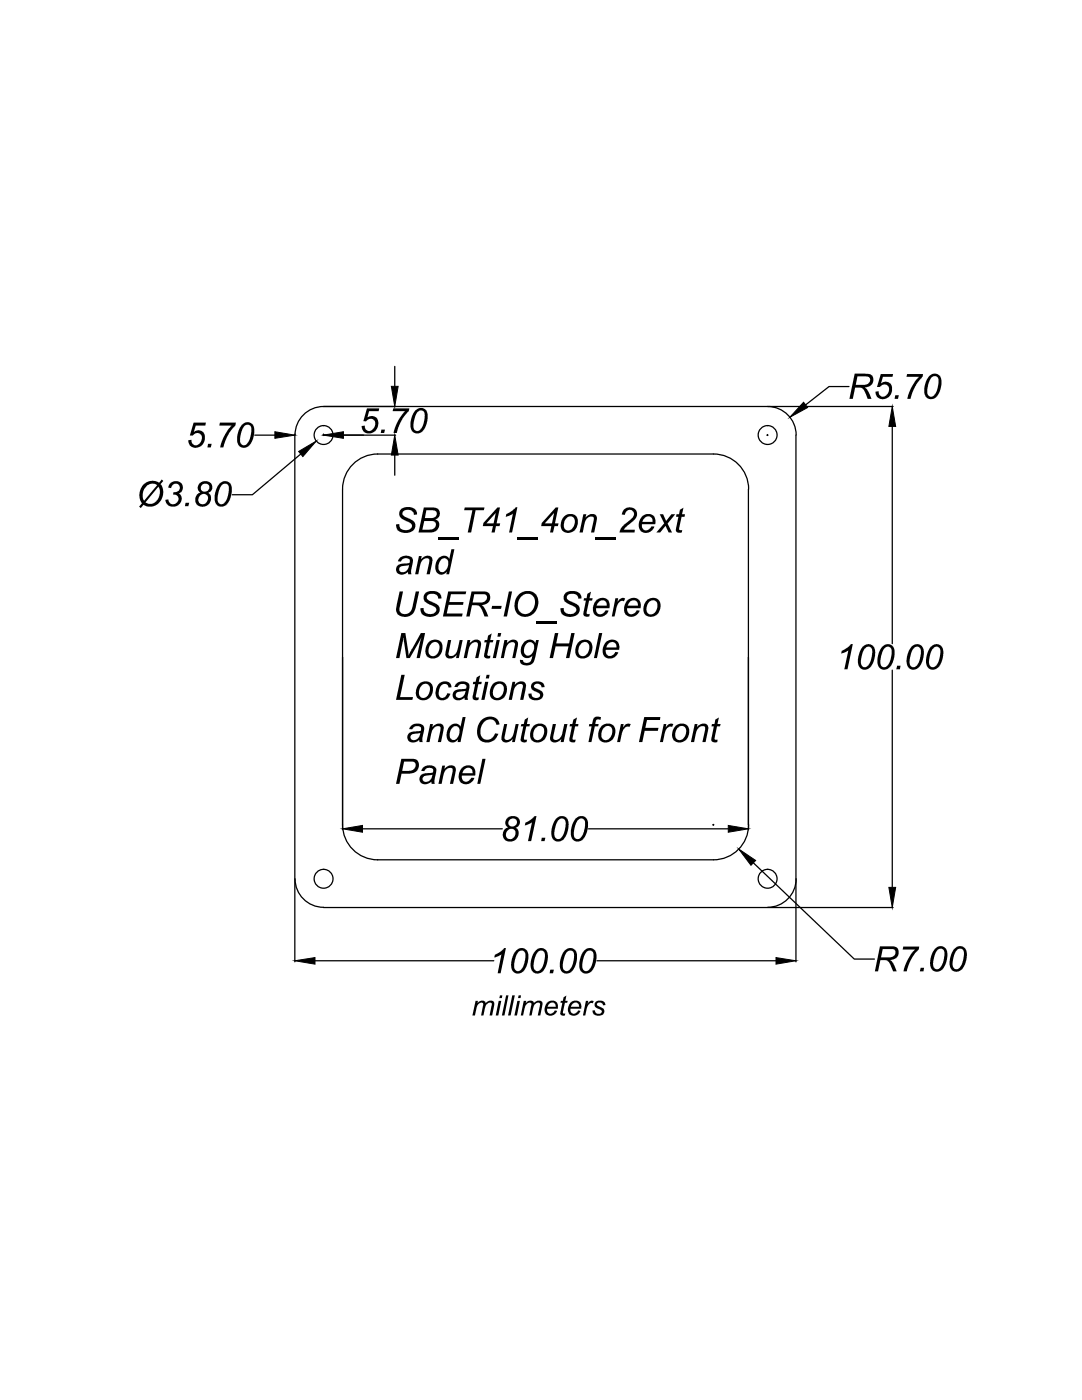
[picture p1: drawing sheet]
<svg xmlns="http://www.w3.org/2000/svg" width="216mm" height="279mm" viewBox="0 0 216 279" stroke-linecap="round" stroke-linejoin="round" font-family="sans-serif">
<!-- layer: 0 -->
<g fill="none" stroke="#000" stroke-width=".25">
<path d="M78.8 73.1v4M169.4 77.1h-4l-4.7 3.7M50.8 86.8h4M58.8 86.6v.2M58.8 86.8v88.6M60 90.6l-9.6 8.1h-4.1M64.5 86.8h14.4M64.5 86.6v.3M75.3 90.6h67.1a7 7 0 0 1 7 7M75.4 90.6a7 7 0 0 0-7 7v68M78.8 90.8v4M149.3 97.6v68"/>
<path d="M153 86.8h.2M153.1 86.7v.2M153.2 81.1a5.7 5.7 0 0 1 5.7 5.7M158.8 86.8v88.6M178 85.1v43.4M178.2 81.1h-113.6a5.7 5.7 0 0 0-5.7 5.7M178 133.7v43.4M58.8 175.5v16.5M58.9 175.4a5.7 5.7 0 0 0 5.7 5.7M68.4 164.6a7 7 0 0 0 7 7M72.3 165.4h27.9M117.4 165.4h27.9"/>
<path d="M142.2 164.6h.2M142.4 164.5v.2M149.4 164.6a7 7 0 0 1-7 7h-67.1M150.3 172.2l20.2 19.2h4M158.8 175.5v16.5M158.9 175.4a5.7 5.7 0 0 1-5.7 5.7M62.9 191.7h35.6M64.5 181.1h113.7M119.1 191.7h35.7"/>
<circle cx="64.6" cy="86.8" r="1.88"/>
<circle cx="153.2" cy="86.8" r="1.88"/>
<circle cx="64.6" cy="175.4" r="1.88"/>
<circle cx="153.2" cy="175.4" r="1.88"/>
</g>
<g fill="#000" stroke="#000" stroke-width=".2">
<path d="M78.1 77.1h1.3l-.6 4zM54.8 86.2l4 .6-4 .7zM59.6 90.1l3.5-2.1-2.7 3.1zM64.5 86.8l4-.6v1.3zM78.8 86.8l.6 4h-1.3zM160.3 80.3l.8 1-3.5 2zM178 81.1l.7 4h-1.3zM68.4 165.4l3.9-.7v1.4zM145.3 164.7l4 .7-4 .7zM147.4 169.4l3.4 2.3-1 1zM177.4 177.1h1.3l-.7 4zM58.8 191.7l4.1-.6v1.3z"/>
<path d="M154.8 191.1l4 .6-4 .7z"/>
</g>
<g fill="#000">
<path d="M175.8 74.6h2.4l-.1 .6h-1.9l-.4 1.3 .8-.3 .7 .1 .6 .6 .1 1.1-.2 .7-.6 .6-1 .4-.6-.1a1.38 1.38 0 0 1-.9-1.4l.6-.1v.1a.93 .93 0 0 0 .8 1 .93 .93 0 0 0 1.1-.7l.2-.8a1 1 0 0 0-.7-.9 1 1 0 0 0-1.2 .4h-.5zM178.6 78.9h.8l-.2 .7h-.7zM181 74.6h3.2l-.1 .6-1.5 1.9-.5 1.2-.4 1.3h-.7l.3-1.1 1.2-2.3 .9-1h-2.5zM33.9 96.5l.6-.4 .9-.1 .9 .5 .2 .8-.2 .7-.6 .5 .3 .2 .3 .7-.2 .7-.4 .6-.6 .4h-1.1l-.7-.5-.3-.8 .6-.1 .1 .3a.99 .99 0 0 0 1.6 .3 .99 .99 0 0 0-.3-1.6h-.5l.1-.5h.5a.85 .85 0 0 0 .8-.9 .85 .85 0 0 0-.8-.8 .85 .85 0 0 0-.9 .8l-.1 .1-.5-.1zM38.6 84.3h2.5l-.1 .6h-1.9l-.4 1.3 .8-.3 .7 .1 .6 .6 .1 1.1-.2 .7-.5 .5-1.1 .5-.8-.2-.5-.5-.2-.8 .6-.1a.95 .95 0 0 0 .8 1.1 .95 .95 0 0 0 1.1-.7l.2-.8a1 1 0 0 0-.8-1 1 1 0 0 0-1.1 .5h-.5zM41.5 88.6h.7l-.1 .7h-.7zM43.9 84.3h3.2l-.1 .6-.9 .9-.6 1.1-.9 2.4h-.7l.3-1.1 1.2-2.3 .9-1h-2.5zM73.2 81.5h2.5l-.1 .6h-2l-.3 1.2 .7-.3 1 .2 .4 .7 .1 .7-.5 1.2-.5 .5-.6 .2h-.8l-.6-.4-.3-1.1 .6-.1v.2a.94 .94 0 0 0 .8 .9 .94 .94 0 0 0 1.1-.7l.1-.4a.99 .99 0 0 0-.5-1.3 .99 .99 0 0 0-1.3 .5l-.5-.1zM76.1 85.7h.7l-.1 .7h-.7zM78.5 81.5h3.2l-.1 .6-.9 .9-.6 1-.6 1.3-.3 1.1h-.7l.5-1.5 .7-1.4 1.1-1.4h-2.5zM37 100.3h.7l-.1 .7h-.7zM80 101.7l.4-.3 .7-.2 1.3 .2 .5 .3 .3 .6v.4l-.6 .1a1.26 1.26 0 0 0-.9-1.1 1.26 1.26 0 0 0-1.3 .4 .91 .91 0 0 0 .9 1.2l1 .6 .5 .5 .1 .8-.6 .8-1 .4h-.7l-1-.4-.4-.4-.2-.9 .7-.1a1.29 1.29 0 0 0 2 1.1 .81 .81 0 0 0 .5-.9 .81 .81 0 0 0-.8-.7l-1.1-.5-.6-.6v-.7z"/>
<path d="M79.7 118h.7l-.7 3.6a1.2 1.2 0 0 0 .9 1 1.2 1.2 0 0 0 1.3-.5l.4-1 .7-3.1h.6l-.6 3.3-.4 .8-.7 .7-.8 .3-1.3-.2-.5-.4-.2-.5v-1zM83.6 111h.5l-.1 .6 .7-.5 .5-.2a.97 .97 0 0 1 1 .4 .97 .97 0 0 1 0 1.1l-.4 2.2h-.7l.5-2.3a.62 .62 0 0 0-.1-.8 .62 .62 0 0 0-.8 0l-.5 .4-.2 .4-.5 2.3h-.7zM87.4 107.2h4.1v.5h-4.1zM92.7 101.3h4l-.2 .5h-1.6l-.9 4.5h-.7l1-4.5h-1.7zM101 102.6l1.3-.8 .6-.6h.3l-1 5.1h-.6l.7-3.8-1.4 .6zM103.3 107.2h4.1v.5h-4.1zM116.4 102.6h.6l-.2 .7 .6-.5 .7-.2a.97 .97 0 0 1 .9 .4 .97 .97 0 0 1 0 1.1l-.4 2.2h-.7l.5-2.3a.65 .65 0 0 0-.2-.9 .65 .65 0 0 0-.9 .2l-.2 .2-.4 .6-.4 2.2h-.7zM118.9 107.2h4v.5h-4zM124.6 101.6l.5-.3h.9l.7 .3 .3 .4 .1 .8-.3 .8-2.3 2 2.2 .1-.1 .6h-3l.3-.8 .4-.5 1.8-1.6a.92 .92 0 0 0-.1-1.6 .92 .92 0 0 0-1.3 .9h-.6l.1-.6zM131.6 102.6h.7l.6 1.4 1.1-1.4h.7l-1.5 1.9 .9 1.8h-.7l-.6-1.3-1.1 1.3h-.7l1.5-1.8zM135.7 101.7l.7-.4-.3 1.3h.6l-.1 .5h-.6l-.5 2.2a.39 .39 0 0 0 .1 .5 .39 .39 0 0 0 .5 0l-.1 .5h-.2a.73 .73 0 0 1-.8-.2 .73 .73 0 0 1-.1-.9l.5-2.1h-.5l.1-.5h.5zM80.1 134.7h.7l-1 4.4h2.6l-.1 .6h-3.3z"/>
<path d="M80.1 126.3h.8l.6 4.5 2.5-4.5h.8l-1 5h-.7l1-4.3-2.3 4.3h-.7l-.6-4.2-.8 4.2h-.7zM84.8 118.5l1-.5h1.3l.7 .5 .3 .6v.3l-.7 .1a1.26 1.26 0 0 0-1-1 1.26 1.26 0 0 0-1.2 .6 1.27 1.27 0 0 0 1 1.1l1 .4 .5 .6v.8l-.5 .7-1.2 .4-.9-.1-.6-.2-.5-.6-.1-.8 .6-.1a1.29 1.29 0 0 0 2 1.1l.2-.1a.79 .79 0 0 0 .3-.8 .79 .79 0 0 0-.7-.6l-1.1-.5-.5-.5-.2-.9zM89.4 118h3.6l-.1 .6h-2.9l-.4 1.6h2.9l-.1 .5h-2.9l-.4 1.7h3.2l-.1 .6h-3.8zM87.5 136.5l1-.5h.6l.5 .2a.94 .94 0 0 1 .5 1h-.6a.9 .9 0 0 0-1-.7 .9 .9 0 0 0-.8 .9l-.2 .9a.83 .83 0 0 0 .7 1 .83 .83 0 0 0 1-.8l.1-.1h.6l-.5 .8-.9 .6-.9-.2-.5-.4-.2-1.1 .2-.8zM89.4 127.7h.6l-.4 2.4a.61 .61 0 0 0 .1 .8 .61 .61 0 0 0 .8-.1l.7-.7 .5-2.4h.6l-.7 3.6h-.6l.1-.6-.5 .5-.8 .2a1 1 0 0 1-.9-.5 1 1 0 0 1 .1-1zM93.3 127.7h.5l-.1 .7 1-.7a1 1 0 0 1 1.1 .3 1 1 0 0 1 .1 1.2l-.5 2.1h-.6l.5-2.3a.6 .6 0 0 0-.1-.8 .6 .6 0 0 0-.8 .1l-.5 .3-.3 .6-.4 2.1h-.7zM95.1 135.2l.7-.4-.3 1.3h.6l-.1 .4h-.6l-.4 2a.42 .42 0 0 0 0 .6 .42 .42 0 0 0 .5 .1l-.1 .5-.2 .1a.72 .72 0 0 1-.8-.3 .72 .72 0 0 1 0-.8l.4-2.2h-.5l.1-.4h.5zM97.4 126.8l.7-.4-.3 1.3h.7l-.2 .5h-.6l-.4 2a.42 .42 0 0 0 0 .6 .42 .42 0 0 0 .6 .1l-.1 .5h-.2a.73 .73 0 0 1-.9-.2 .73 .73 0 0 1 0-.9l.4-2.1h-.5l.1-.5h.5zM98.2 120.9h1.9l-.1 .6h-1.9zM100.7 127.7h.5l-.1 .7 1-.7a1 1 0 0 1 1.1 .3 1 1 0 0 1 .1 1.2l-.5 2.1h-.6l.5-2.3a.62 .62 0 0 0-.1-.8 .62 .62 0 0 0-.9 .1l-.6 .7-.6 2.3h-.6zM101.5 118h.7l-1 5h-.7zM102.3 136.1h.5l-.1 .6 .4-.4 .8-.3a1.02 1.02 0 0 1 1 .4 1.02 1.02 0 0 1 0 1.1l-.5 2.2h-.6l.5-2.3a.62 .62 0 0 0-.2-.9 .62 .62 0 0 0-.8 .1l-.4 .4-.3 .6-.5 2.1h-.6z"/>
<path d="M106.1 136.5l.8-.5 1 .1a1.06 1.06 0 0 1 .8 1l-.6 .1a.77 .77 0 0 0-.7-.7 .77 .77 0 0 0-.9 .5l.3 .3 1.2 .6a1.1 1.1 0 0 1 .2 1.3 1.1 1.1 0 0 1-1.3 .6l-.7-.1-.6-.5-.2-.8h.7a.86 .86 0 0 0 .7 .9 .86 .86 0 0 0 1-.6l-.3-.4-1-.5a.95 .95 0 0 1-.4-1.3zM110.7 126.3h.7l-.4 2.1h2.6l.4-2.1h.7l-1.1 5h-.7l.5-2.3h-2.5l-.6 2.3h-.6zM112.7 118.5l.8-.5h1.5l.8 .5 .2 .6v.3l-.6 .1a1.26 1.26 0 0 0-1-1 1.26 1.26 0 0 0-1.3 .6 1.27 1.27 0 0 0 1.1 1.1l.9 .4 .5 .6v1l-.6 .6-.5 .2-1 .1-1.1-.3-.4-.6-.2-.8 .7-.1a1.21 1.21 0 0 0 1.8 1.2l.3-.2a.79 .79 0 0 0 .4-.8 .79 .79 0 0 0-.8-.6l-1.1-.6a1.16 1.16 0 0 1-.4-1.8zM117.2 118.5l.7-.4-.3 1.3h.7l-.2 .5h-.6l-.4 2.1a.41 .41 0 0 0 0 .5 .41 .41 0 0 0 .6 0l-.1 .5h-.2a.73 .73 0 0 1-.9-.1 .73 .73 0 0 1 0-.9l.4-2.1h-.5l.1-.5h.5zM119.5 126.3h.7l-1.1 5h-.6zM122.8 119.4h.5l-.1 .8 .5-.6a.77 .77 0 0 1 1-.2l-.2 .6a1.02 1.02 0 0 0-1.4 1l-.5 2h-.5zM168 129.9l1.1-.7 .7-.7h.4l-1.1 5.1h-.6l.8-3.8-1.5 .6zM179 132.9h.7l-.1 .7h-.8zM85.8 144.5h.6l-.1 .6 .5-.4 .7-.3a.94 .94 0 0 1 .9 .4 .94 .94 0 0 1 .1 1l-.5 2.3h-.6l.5-2.3a.62 .62 0 0 0-.1-.8 .62 .62 0 0 0-.9 0l-.7 .8-.5 2.3h-.6zM88.3 152.8h.5l-.1 .6 .5-.4 .7-.2a.97 .97 0 0 1 1 .4 .97 .97 0 0 1 0 1l-.5 2.2h-.6l.5-2.3a.65 .65 0 0 0-.2-.8 .65 .65 0 0 0-.9 .2l-.3 .2-.3 .6-.5 2.1h-.6zM96.3 151.4h.6l-1.1 5h-.6zM96 143.7l.8-.5 1.3-.2 .8 .3 .6 .6 .2 .7-.7 .1-.2-.7-.4-.3-.8-.1-.5 .1-.8 .7-.4 .9v1.1l.1 .5 .4 .5 .4 .2 1.1-.1 .6-.5 .3-.6h.6l-.3 .8-.7 .6-.7 .3-.9 .1-.8-.3-.5-.6-.3-.9v-1l.4-1z"/>
<path d="M100.6 144.5h.6l-.5 2.3a.61 .61 0 0 0 .2 .8 .61 .61 0 0 0 .8-.1l.3-.2 .4-.7 .5-2.1h.6l-.8 3.6h-.5l.1-.6-.4 .4-.6 .2a.96 .96 0 0 1-1.1-.3 .96 .96 0 0 1-.1-1.1zM104.7 143.6l.7-.4-.3 1.3h.6l-.1 .5h-.6l-.4 2.1a.39 .39 0 0 0 0 .5 .39 .39 0 0 0 .6 0l-.3 .5a.75 .75 0 0 1-.9-.1 .75 .75 0 0 1 0-.9l.4-2.1h-.5l.1-.5h.5zM110.3 144.5h.6l-.5 2.3a.64 .64 0 0 0 .2 .8 .64 .64 0 0 0 .9-.1l.6-.8 .5-2.2h.6l-.7 3.6h-.6l.1-.6-.5 .4-.7 .3a.98 .98 0 0 1-1-.5 .98 .98 0 0 1 0-1zM114.4 143.6l.7-.4-.3 1.3h.6l-.1 .5h-.5l-.5 2a.41 .41 0 0 0 0 .5 .41 .41 0 0 0 .5 .1v.5l-.4 .1a.69 .69 0 0 1-.7-.3 .69 .69 0 0 1 0-.8l.4-2.1h-.4v-.5h.5zM118.4 143.4a1.26 1.26 0 0 1 1.5-.3l-.1 .6a.59 .59 0 0 0-.6-.1 .59 .59 0 0 0-.3 .5l-.1 .4h.7l-.1 .5h-.7l-.7 3.1h-.6l.7-3.1h-.6l.1-.5h.5zM123.9 144.5h.5l-.1 .7 .3-.3a.97 .97 0 0 1 1.2-.4l-.2 .6a1.25 1.25 0 0 0-1.5 1.2l-.4 1.8h-.6zM128.6 143.1h3.2l-.1 .6h-2.6l-.3 1.6h2.6l-.1 .6h-2.7l-.4 2.2h-.7zM132.4 144.5h.6l-.2 .7 .5-.6a.84 .84 0 0 1 1.1-.1l-.3 .6a1.26 1.26 0 0 0-1.5 1.4l-.3 1.6h-.6zM138.6 144.5h.6l-.1 .6 .5-.4 .7-.3a.97 .97 0 0 1 .9 .4 .97 .97 0 0 1 .1 1.1l-.5 2.2h-.6l.5-2.3a.59 .59 0 0 0-.1-.7 .59 .59 0 0 0-.6-.2l-.5 .3-.4 .5-.6 2.4h-.6zM142.7 143.6l.8-.4-.3 1.3h.6l-.1 .5h-.6l-.5 2.1a.37 .37 0 0 0 .1 .5 .37 .37 0 0 0 .5 0l-.1 .5h-.3a.7 .7 0 0 1-.8-.2 .7 .7 0 0 1 0-.8l.4-2.1h-.4l.1-.5h.5zM104.8 164.2l1.2-.7 .7-.6h.3l-1 5h-.6l.8-3.8-1.5 .6zM108.1 167.2h.7l-.1 .7h-.7z"/>
<path d="M98.7 190.5l1.4-.7 .5-.6h.4l-1.1 5h-.6l.8-3.8-.6 .4-.9 .3zM109.8 193.5h.7l-.2 .7h-.6zM180.2 188.9h3.2l-.1 .6-.7 .7-.8 1.2-.9 2.5h-.6l.4-1.5 .7-1.5 1.2-1.4h-2.5zM183.7 193.1h.7l-.1 .8h-.8zM94.9 199.7h.5l-.1 .5 .4-.4 .6-.1a.57 .57 0 0 1 .6 .5l.5-.4 .5-.1a.73 .73 0 0 1 .7 .3 .73 .73 0 0 1 0 .8l-.4 1.9h-.5l.4-2a.48 .48 0 0 0-.3-.6 .48 .48 0 0 0-.6 .3l-.4 .5-.3 1.8h-.5l.4-2a.46 .46 0 0 0-.3-.6 .46 .46 0 0 0-.6 .2l-.4 .7-.3 1.7h-.5zM101 198.6h.5l-.8 4.1h-.6zM102.2 198.6h.5l-.8 4.1h-.5zM104.5 199.7h.5l-.1 .5 .4-.4 .6-.1a.57 .57 0 0 1 .6 .5l.4-.3 .6-.2a.71 .71 0 0 1 .7 .3 .71 .71 0 0 1 0 .8l-.4 1.9h-.5l.4-2a.5 .5 0 0 0-.3-.6 .5 .5 0 0 0-.6 .3l-.4 .7-.3 1.6h-.5l.4-2a.46 .46 0 0 0-.3-.6 .46 .46 0 0 0-.6 .2l-.3 .6-.4 1.8h-.5zM112.5 199l.5-.3-.2 1h.5l-.1 .4h-.5l-.3 1.6a.33 .33 0 0 0-.1 .5 .33 .33 0 0 0 .5 0l-.1 .5h-.4a.55 .55 0 0 1-.5-.3 .55 .55 0 0 1 .1-.6l.3-1.7h-.4l.1-.4h.4zM116.9 199.7h.5l-.2 .6 .5-.5 .6-.1 .2 .1-.2 .5a1.03 1.03 0 0 0-1.2 1.1l-.3 1.3h-.5zM118.9 199.9l.5-.2 .9 .1 .3 .2 .2 .4v.2h-.5a.63 .63 0 0 0-.5-.5 .63 .63 0 0 0-.7 .4l1.1 .6a.89 .89 0 0 1 .3 1.2 .89 .89 0 0 1-1.1 .4l-.6-.1-.5-.4-.1-.6h.5a.68 .68 0 0 0 .7 .7 .68 .68 0 0 0 .7-.5l-.9-.6a.73 .73 0 0 1-.3-1.3z"/>
<path d="M170.5 74.6h2.8l.4 .1 .4 .4 .2 .9-.2 .6-.7 .5-.8 .2 .7 .9 .6 1.4h-.8l-.7-1.7a.91 .91 0 0 0-1-.5h-.8l-.4 2.2h-.7zM171.1 75.1l-.3 1.7h1.8l.7-.3a.77 .77 0 0 0 .3-.9 .77 .77 0 0 0-.9-.5z"/>
<path d="M185.4 75.1l.7-.5h.8l.7 .5 .3 .8-.1 1.1-.4 1.5-.8 .9-.8 .3-.9-.3-.3-.3-.2-.7v-1l.3-1.1zM185.9 75.3l-.6 1-.3 1.4v.6a.83 .83 0 0 0 .8 .9 .83 .83 0 0 0 .9-.7l.4-1.1 .2-1.3a.82 .82 0 0 0-.4-.9 .82 .82 0 0 0-1 .1z"/>
<path d="M39.7 96.6l.8-.5 .8-.1 .8 .4 .2 .4 .1 .7-.2 .4-.7 .5 .6 .5v1l-.4 .7-.4 .3-.5 .2h-.8l-.5-.2-.4-.5-.1-.3v-.9l.4-.6 .6-.3-.2-.2a1.12 1.12 0 0 1-.1-1.5zM40.1 97.3a.84 .84 0 0 0 1.6 0 .84 .84 0 0 0-1.6 0zM40 98.8l-.4 .6a.96 .96 0 0 0 .8 1.2 .96 .96 0 0 0 1.1-1 .86 .86 0 0 0-.5-1 .86 .86 0 0 0-1 .2z"/>
<path d="M43.8 96.6l.8-.6 .7 .1 .7 .5 .3 .7-.1 1.2-.5 1.5-.7 .9-.8 .2a1.63 1.63 0 0 1-1.4-2.2l.4-1.4zM44.3 96.7l-.6 1.1-.3 1.8a.84 .84 0 0 0 .7 1 .84 .84 0 0 0 1-.6l.4-1.1 .2-1.3a.82 .82 0 0 0-.4-1 .82 .82 0 0 0-1 .1z"/>
<path d="M48.4 84.7l.6-.4h.8l.7 .5 .2 .8v1.2l-.6 1.6-.8 .8-.5 .2-.5-.1-.5-.2-.3-.4-.2-.6v-1l.3-1.1zM48.8 85l-.6 1-.3 1.3v.7a.83 .83 0 0 0 .8 .9 .83 .83 0 0 0 .9-.7l.4-1.1 .2-1.3a.82 .82 0 0 0-.4-.9 .82 .82 0 0 0-1 .1z"/>
<path d="M82.8 82l.7-.5 .8-.1 .6 .4 .4 .8v1.4l-.3 1-.5 .9-.4 .3-.5 .3h-.6l-.5-.2-.3-.3-.3-.8 .1-1.6zM83.3 82.2l-.5 .9-.3 1.9a.84 .84 0 0 0 .6 1 .84 .84 0 0 0 1-.6l.5-1.1 .1-1.5a.79 .79 0 0 0-.4-.9 .79 .79 0 0 0-1 .3z"/>
<path d="M28.5 96.8l.7-.6 .8-.2h.9l.8 .4 .6-.7 .3 .3-.6 .6 .5 1.1v1.1l-.3 1-.7 .8-1.2 .5h-1l-.7-.4-.5 .7-.3-.3 .5-.7-.4-.8-.1-.9 .2-1zM29.4 96.9l-.6 .7-.2 .5-.1 1.2 .2 .7 2.7-3.2-.9-.3zM31.6 97.1l-2.6 3.2 .7 .3h.6l.6-.3 .5-.5 .5-1.3v-.9z"/>
<path d="M79.8 111.4l.4-.3 .7-.2h.6l.6 .3a1.12 1.12 0 0 1 .2 1.3l-.3 1.3 .1 .8h-.6l-.1-.5-.5 .4-.7 .2a1.13 1.13 0 0 1-1.1-1.3 1.13 1.13 0 0 1 1.4-.9h.4a.61 .61 0 0 0 .9-.6 .87 .87 0 0 0-1.4-.3l-.4 .5-.6-.1zM79.8 113.2a.67 .67 0 0 0 0 .8 .67 .67 0 0 0 .9 .1l.7-.6 .2-.8-1.5 .3z"/>
<path d="M84.6 101.3l2.3 .1a1.18 1.18 0 0 1 .9 1.1 1.18 1.18 0 0 1-.9 1.1l.6 .6 .2 .3-.1 .7-.6 .7-.9 .4h-2.6zM85.1 101.8l-.3 1.6 1.7-.1a.78 .78 0 0 0 .7-.9 .78 .78 0 0 0-1-.6zM84.7 104l-.4 1.7 1.9-.1a.84 .84 0 0 0 .8-.9 .84 .84 0 0 0-1.1-.7z"/>
<path d="M87.5 111.4l.6-.4 .6-.1 .7 .2 .2 .5 .5-2h.6l-1.1 5h-.5l.1-.5-.5 .4-.5 .2-.6-.1-.4-.3-.3-.6v-.8l.2-.9zM88 111.7l-.5 .9v.6a.85 .85 0 0 0 .6 1 .85 .85 0 0 0 1-.6l.3-1.1a.84 .84 0 0 0-.4-1 .84 .84 0 0 0-1 .2z"/>
<path d="M99.3 101.3h.5l-.7 3.2h.7l-.1 .5h-.7l-.3 1.3h-.6l.3-1.3h-2.1l.2-.6zM98.9 102.4l-1.8 2.1h1.4z"/>
<path d="M110.9 101.3h.5l-.7 3.2h.7l-.1 .5h-.7l-.3 1.3h-.5l.2-1.3h-2l.1-.6zM110.6 102.4l-1.9 2.1h1.4z"/>
<path d="M112.5 103.2l.5-.4 .5-.2 1.1 .1 .5 .5 .2 .5v1l-.3 .7-.6 .7-.6 .2-.7 .1-.5-.2-.5-.5-.2-.6v-.8zM112.9 103.5l-.3 .5-.1 .9a.97 .97 0 0 0 .8 1 .97 .97 0 0 0 1.1-.7l.3-1.2a.95 .95 0 0 0-.7-1 .95 .95 0 0 0-1.1 .5z"/>
<path d="M128 103.2l.7-.5 1-.1 .8 .5 .3 .7v.8h-2.7v.6a.99 .99 0 0 0 1 .6 .99 .99 0 0 0 .9-.8l.6 .1-.5 .8-.4 .3-1.1 .2-.6-.3-.4-.5-.1-.5v-1zM128.6 103.3l-.4 .9h2a.9 .9 0 0 0-.5-1.1 .9 .9 0 0 0-1.1 .2z"/>
<path d="M83.7 136.5l.7-.5h.8l.6 .2 .4 .4 .2 .5-.1 1.3-.6 .9-.5 .3-1.2 .1-.7-.4-.2-.3-.1-.6v-.8zM84.3 136.7l-.6 .9-.1 1a.98 .98 0 0 0 1 .7 .98 .98 0 0 0 .9-.8l.3-1.1a.93 .93 0 0 0-.5-.8 .93 .93 0 0 0-1 .1z"/>
<path d="M85.6 128.1l.6-.4 .9-.1 .6 .3 .4 .3 .2 .6-.1 1.2-.2 .5-.6 .7-.7 .2h-.7l-.9-.5-.2-.8v-.6l.2-.6zM86.1 128.4l-.4 .6-.2 .9a.99 .99 0 0 0 .9 1.1 .99 .99 0 0 0 1-.8l.3-1.1a.92 .92 0 0 0-.5-.9 .92 .92 0 0 0-1.1 .2z"/>
<path d="M91 136.5l.8-.5 1.1 .1a1.02 1.02 0 0 1 .7 1.5l-.3 1.5 .1 .6h-.7v-.5l-.7 .5-.6 .1a1.11 1.11 0 0 1-1.1-1.3 1.11 1.11 0 0 1 1.3-.9h.6a.76 .76 0 0 0 .9-.5 .88 .88 0 0 0-.7-.6 .88 .88 0 0 0-.9 .3l-.2 .3h-.6zM91.2 138.2a.71 .71 0 0 0 0 1 .71 .71 0 0 0 1-.1l.5-.4 .2-.8z"/>
<path d="M94.1 118h2.7l.4 .2a1.42 1.42 0 0 1 .5 1.6 1.42 1.42 0 0 1-1.5 .9l.6 .9 .6 1.4h-.7l-.7-1.6a.98 .98 0 0 0-1.1-.6h-.7l-.5 2.2h-.7zM94.6 118.6l-.3 1.6h1.9l.5-.1a.77 .77 0 0 0 .5-1 .77 .77 0 0 0-.9-.5z"/>
<path d="M97.1 134.7h.6l-.1 .7h-.7zM96.8 136.1h.6l-.7 3.6h-.7z"/>
<path d="M98.2 136.7l.5-.5 .7-.2h.8l.6 .5 .3 .5v1.1l-.3 .8-.5 .5-.6 .3-.8 .1-.9-.6-.3-.6v-.7zM98.9 136.8l-.5 .9v.7a1 1 0 0 0 1 .9 1 1 0 0 0 1-.9l.1-.8a.94 .94 0 0 0-.5-1.1 .94 .94 0 0 0-1.1 .3z"/>
<path d="M99.4 126.3h.6l-.1 .8h-.6zM99.1 127.7h.6l-.7 3.6h-.7z"/>
<path d="M103.6 118.6l1.1-.6h1l.7 .2 .7 .6 .3 1.1-.1 1-.4 1.1-.9 .8-.7 .3-1.2-.1-.7-.4-.5-.5-.2-.7v-1.1l.4-1.2zM104 119l-.4 .6-.2 .7-.1 1 .2 .5 .8 .7 .6 .1 .7-.2 .7-.7 .3-.5 .2-.7-.2-1.1-.4-.6-.6-.3h-.8z"/>
<path d="M104.5 128.2l.7-.5 .7-.1 .6 .3 .3 .4 .2-.6h.5l-1 4.4-.8 .6h-1.2a.88 .88 0 0 1-.7-1l.6 .1a.85 .85 0 0 0 1.5 .2l.3-1.1-.5 .3-.5 .1a1.56 1.56 0 0 1-1.1-2.4zM105.1 128.4l-.4 .6-.2 .8a.91 .91 0 0 0 .8 1.1 .91 .91 0 0 0 1-.8l.3-.7a.91 .91 0 0 0-.4-1.1 .91 .91 0 0 0-1.1 .1z"/>
<path d="M115.4 128.2l.7-.5 .9-.1 .6 .3 .5 .5 .1 .6-.1 .9-.3 .8-.6 .5-.6 .2h-.7l-.6-.2-.4-.5-.1-1.1 .2-.7zM115.9 128.5l-.3 .5-.2 1a1.02 1.02 0 0 0 1 1 1.02 1.02 0 0 0 1-1l.2-.5-.1-.8a.91 .91 0 0 0-1.6-.2z"/>
<path d="M119 119.8l1-.5 1 .2 .5 .6 .2 1.1-.1 .2h-2.7v.1a.94 .94 0 0 0 .8 1.1 .94 .94 0 0 0 1.1-.8h.6l-.2 .5-.6 .6-.9 .2-.9-.3-.5-.7v-.9l.3-.8zM119.7 119.9l-.7 1h2.1v-.2a.87 .87 0 0 0-.5-.8 .87 .87 0 0 0-.9 0z"/>
<path d="M120.8 128.2l.9-.5h.9l.6 .3 .4 1v.7h-2.7l-.1 .4a.96 .96 0 0 0 1 .8 .96 .96 0 0 0 1-.8l.6 .1-.4 .7-.7 .4-1 .1-.7-.4-.3-.6v-.9zM121.5 128.4l-.5 .8h2v-.2a.9 .9 0 0 0-.5-.8 .9 .9 0 0 0-1 .2z"/>
<path d="M125 120l.9-.6h1l.7 .4 .3 .8-.1 .8h-2.6l-.1 .2a.95 .95 0 0 0 .8 1 .95 .95 0 0 0 1-.6l.1-.2h.7l-.6 .9-.7 .4h-.8l-.8-.5-.3-.7v-.7zM125.8 120l-.5 .9h2v-.2a.9 .9 0 0 0-.6-.9 .9 .9 0 0 0-.9 .2z"/>
<path d="M128.9 120l.6-.5 1.1-.2 .7 .3 .3 .4 .2 .6-.1 1-.3 .7-.5 .5-1.1 .3-.8-.2-.4-.4-.2-.6v-.6l.1-.6zM129.6 120.1l-.4 .5-.2 1a1.02 1.02 0 0 0 .9 1 1.02 1.02 0 0 0 1.1-.9l.2-.8a.93 .93 0 0 0-.5-1 .93 .93 0 0 0-1.1 .2z"/>
<path d="M172 129.2l.8-.6h.8l.7 .4 .3 .7v1.2l-.4 1.4-.6 .9-.9 .5-.6-.1-.5-.3-.4-1 .1-1.3 .3-1.1zM172.5 129.4l-.4 1-.3 1.9a.87 .87 0 0 0 .8 .9 .87 .87 0 0 0 .9-.8l.4-1.1 .2-1.2a.83 .83 0 0 0-.5-1 .83 .83 0 0 0-1.1 .3z"/>
<path d="M175.9 129.2l.7-.5 .9-.1 .8 .6 .2 .6v1.3l-.5 1.3-.6 .8-.8 .5-.6-.1-.5-.3-.4-1 .1-1.5zM176.5 129.3l-.6 1.4-.2 1.5a.87 .87 0 0 0 .7 1 .87 .87 0 0 0 1-.8l.4-1.3 .1-1.1a.79 .79 0 0 0-.4-.9 .79 .79 0 0 0-1 .2z"/>
<path d="M182 128.9l.7-.3h.8l.5 .4 .3 .9v1.3l-.5 1.4-.5 .6-.9 .5-.6-.1-.5-.4-.3-.3-.1-.8 .1-1.1 .3-.9zM182.5 129.2l-.7 1-.3 1.4v.8a.85 .85 0 0 0 .9 .8 .85 .85 0 0 0 .8-.8l.4-1 .2-1.3a.8 .8 0 0 0-.4-.9 .8 .8 0 0 0-.9 0z"/>
<path d="M185.6 129.2l.8-.6h.8l.7 .4 .3 .7v1.2l-.4 1.4-.6 .9-.9 .5-.6-.1-.5-.4-.4-.9 .1-1.6zM186.4 129.2l-.4 .5-.3 .6-.3 2a.87 .87 0 0 0 .8 .9 .87 .87 0 0 0 .9-.8l.4-1.2 .1-1.1a.82 .82 0 0 0-.3-.9 .82 .82 0 0 0-.9 0z"/>
<path d="M80.1 151.4l2.6 .1a1.48 1.48 0 0 1 .9 1.5 1.48 1.48 0 0 1-1.2 1.3l-2.3 .1-.4 2h-.7zM80.6 152l-.4 1.9 1.8-.1 .4-.2 .3-.3a.78 .78 0 0 0 .1-1 .78 .78 0 0 0-.9-.3z"/>
<path d="M81.9 145l.8-.5h1.2a1.09 1.09 0 0 1 .7 1.5l-.3 1.3 .1 .8h-.7l-.1-.4-.5 .4-.8 .1a1.12 1.12 0 0 1-1-1.3 1.12 1.12 0 0 1 1.4-.9l.5-.1a.55 .55 0 0 0 .8-.4 .55 .55 0 0 0-.7-.6 .97 .97 0 0 0-1.1 .7l-.6-.1zM82 146.7a.69 .69 0 0 0 .2 .9 .69 .69 0 0 0 .9 0l.5-.5 .3-.8-1.3 .1z"/>
<path d="M84.5 153.1l.4-.2 .8-.2 .9 .3a1.08 1.08 0 0 1 .4 1.4l-.3 1.3 .1 .7h-.7l-.1-.4-.8 .5-.8-.1a1.13 1.13 0 0 1-.6-1.4 1.13 1.13 0 0 1 1.4-.7h.3a.67 .67 0 0 0 1-.6 .97 .97 0 0 0-1-.5 .97 .97 0 0 0-.8 .7h-.6zM84.6 154.9a.66 .66 0 0 0-.1 1 .66 .66 0 0 0 1 0l.5-.5 .3-.8z"/>
<path d="M89.7 145l.8-.5 .6-.1 .5 .2 .3 .4 .4-1.9h.6l-1 5h-.6l.1-.5-.9 .6-.6-.1-.5-.3-.3-.6v-.7l.1-.7zM90.2 145.2l-.3 .5-.2 1a.86 .86 0 0 0 .7 1 .86 .86 0 0 0 1-.7l.3-1.2a.83 .83 0 0 0-.5-.8 .83 .83 0 0 0-1 .2z"/>
<path d="M92.1 153.3l.7-.5h1l.8 .5 .3 .6-.1 .9h-2.7l.1 .5a.93 .93 0 0 0 .9 .7 .93 .93 0 0 0 .9-.7h.6l-.3 .5-.8 .6-1 .1-.6-.4-.3-.7-.1-.6 .3-.9zM92.7 153.5l-.4 .8h2v-.3a.88 .88 0 0 0-.6-.8 .88 .88 0 0 0-1 .3z"/>
<path d="M106.4 145l.9-.6h.8l.6 .3 .3 .3 .2 .6-.1 1.1-.4 .8-.6 .5-.6 .2-.7-.1-.9-.6-.1-1.1 .1-.7zM106.9 145.2l-.3 .5-.2 .9a.99 .99 0 0 0 .8 1.1 .99 .99 0 0 0 1.2-.8l.2-1.1a.93 .93 0 0 0-.6-.9 .93 .93 0 0 0-1.1 .3z"/>
<path d="M120 145l.9-.6h.8l.5 .3 .4 .3 .2 .6-.1 1.1-.4 .8-.6 .5-1.1 .2-.6-.2-.5-.5-.1-1.1 .1-.7zM120.5 145.2l-.3 .5-.2 .9a.99 .99 0 0 0 .8 1.1 .99 .99 0 0 0 1.1-.8l.3-1.1a.93 .93 0 0 0-.7-.9 .93 .93 0 0 0-1 .3z"/>
<path d="M134.7 145l.8-.5 .9-.1 .5 .2 .4 .4 .2 .6v.9l-.4 .8-.7 .7-1.1 .2-.5-.2-.5-.5-.2-.6v-.8zM135.2 145.3l-.4 .8v.9a1.04 1.04 0 0 0 1.1 .7 1.04 1.04 0 0 0 .9-1l.1-.9a.96 .96 0 0 0-.6-.9 .96 .96 0 0 0-1.1 .4z"/>
<path d="M101.4 163.1l.6-.2h.7l.5 .2 .3 .3a1.17 1.17 0 0 1-.6 1.8l.1 .1a1.61 1.61 0 0 1 .2 2 1.61 1.61 0 0 1-1.9 .6l-.7-.4-.3-.7 .2-1.1 .8-.6a1.16 1.16 0 0 1 .1-2zM101.8 163.5a.83 .83 0 0 0 .1 1.4 .83 .83 0 0 0 1.2-.5v-.1a.79 .79 0 0 0-.3-.9 .79 .79 0 0 0-1 .1zM101.4 165.7l-.4 .6a.95 .95 0 0 0 .8 1.1 .95 .95 0 0 0 1.1-.9 .87 .87 0 0 0-.4-1 .87 .87 0 0 0-1.1 .2z"/>
<path d="M110.9 163.4l.8-.5h.9l.7 .6 .1 .5v1.4l-.4 1.2-.7 1-.7 .4-.8-.1-.5-.5-.2-.6-.1-1 .2-.9zM111.4 163.7l-.5 1.2-.3 1.7a.86 .86 0 0 0 .7 .9 .86 .86 0 0 0 1-.7l.4-1.2 .2-1.2a.83 .83 0 0 0-.5-1 .83 .83 0 0 0-1 .3z"/>
<path d="M114.8 163.4l.8-.5h.9l.6 .6 .2 .6-.1 1.5-.3 1.1-.8 1-.6 .3h-.5l-.6-.4-.3-.4-.2-.6v-.9l.2-.9zM115.3 163.6l-.5 1.2-.3 1.7a.86 .86 0 0 0 .7 .9 .86 .86 0 0 0 1-.6l.3-.8 .2-1.6a.82 .82 0 0 0-.3-1 .82 .82 0 0 0-1.1 .2z"/>
<path d="M99.8 198.6h.4l-.1 .6h-.5zM99.5 199.7h.5l-.6 3h-.5z"/>
<path d="M103 189.7l.7-.5h.8l.7 .6 .2 .7v1.4l-.5 1.2-.6 .9-.9 .3-.5-.1-.7-.5-.2-1 .2-1.5 .3-.9zM103.5 189.9l-.6 1.1-.3 1.7a.85 .85 0 0 0 .6 1.1 .85 .85 0 0 0 1.1-.7l.4-1 .1-1.3a.82 .82 0 0 0-.3-1 .82 .82 0 0 0-1 .1z"/>
<path d="M103.5 198.6h.5l-.1 .6h-.5zM103.2 199.7h.5l-.5 3h-.6z"/>
<path d="M107 189.6l.6-.4h.8l.6 .5 .3 .9-.1 1.2-.5 1.5-.7 .8-.7 .2-.5-.1-.6-.4-.3-1 .3-1.9zM107.5 189.8l-.5 .5-.2 .8-.3 1.1v.9a.83 .83 0 0 0 .8 .7 .83 .83 0 0 0 .8-.7l.4-.9 .2-1.5a.82 .82 0 0 0-.3-.9 .82 .82 0 0 0-.9 0z"/>
<path d="M112.8 189.6l.6-.4 .9 .1 .6 .5 .2 .6-.1 1.8-.5 1.1-.8 .9-.6 .1-.9-.3-.5-1 .1-1.6 .5-1.1zM113.1 190l-.5 1.1-.3 1.6a.86 .86 0 0 0 .6 1.1 .86 .86 0 0 0 1-.7l.5-.9 .1-1.6a.79 .79 0 0 0-.4-.9 .79 .79 0 0 0-1 .3z"/>
<path d="M116.6 189.7l.7-.5h.8l.7 .6 .2 .7v1.2l-.5 1.4-.7 .9-.8 .3-.9-.3-.3-.3-.2-.6 .1-1.7 .3-.9zM117 190l-.5 1-.3 1.8a.84 .84 0 0 0 .6 1 .84 .84 0 0 0 1-.7l.5-1.2 .1-1.3a.78 .78 0 0 0-.4-.9 .78 .78 0 0 0-1 .3z"/>
<path d="M175.6 188.9h3a1.41 1.41 0 0 1 .7 1.7 1.41 1.41 0 0 1-1.5 1h-.2l.7 .7 .6 1.6h-.7l-.8-1.8a.93 .93 0 0 0-.9-.5h-.8l-.5 2.3h-.6zM176.1 189.4l-.3 1.7 2-.1a.84 .84 0 0 0 .9-.6 .84 .84 0 0 0-.5-1z"/>
<path d="M186.7 189.2l.6-.3h.8l.7 .4 .2 .9v1.3l-.5 1.3-.6 .8-.8 .3h-.6l-.5-.3-.3-.5-.1-.7 .2-1.7 .4-.8zM187.1 189.6l-.6 1-.3 1.9a.84 .84 0 0 0 .7 .9 .84 .84 0 0 0 1-.6l.4-1.1 .2-1.4a.82 .82 0 0 0-.5-.9 .82 .82 0 0 0-.9 .2z"/>
<path d="M190.3 189.5l.7-.6 .8-.1 .8 .4 .3 .6v1.3l-.4 1.4-.4 .7-.9 .7h-.5l-.6-.2-.5-.7-.1-1.1 .1-.8zM191 189.6l-.6 1.1-.3 1.8a.85 .85 0 0 0 .7 .9 .85 .85 0 0 0 1-.7l.3-.9 .2-1.5a.82 .82 0 0 0-.4-.9 .82 .82 0 0 0-.9 .2z"/>
<path d="M109.1 200.2l.5-.4 .9-.1 .5 .3 .3 .5v.8h-2.1v.5a.76 .76 0 0 0 .8 .5 .76 .76 0 0 0 .7-.7l.5 .2-.7 .7-.9 .2-.5-.2-.4-.9v-.7zM109.7 200.3l-.5 .6h1.7l-.1-.6-.3-.2h-.5z"/>
<path d="M113.7 200.2l.7-.5h.9l.5 .4 .2 .7v.5h-2.2v.2a.76 .76 0 0 0 .7 .8 .76 .76 0 0 0 .8-.7l.5 .2-.6 .7-1 .2-.5-.2-.4-.9 .1-.7zM114.3 200.3l-.4 .6h1.7l-.2-.6-.2-.2h-.5z"/>
</g>
<path d="M107 124.2h4.1" fill="none" stroke="#000" stroke-width=".42"/>
</svg>
